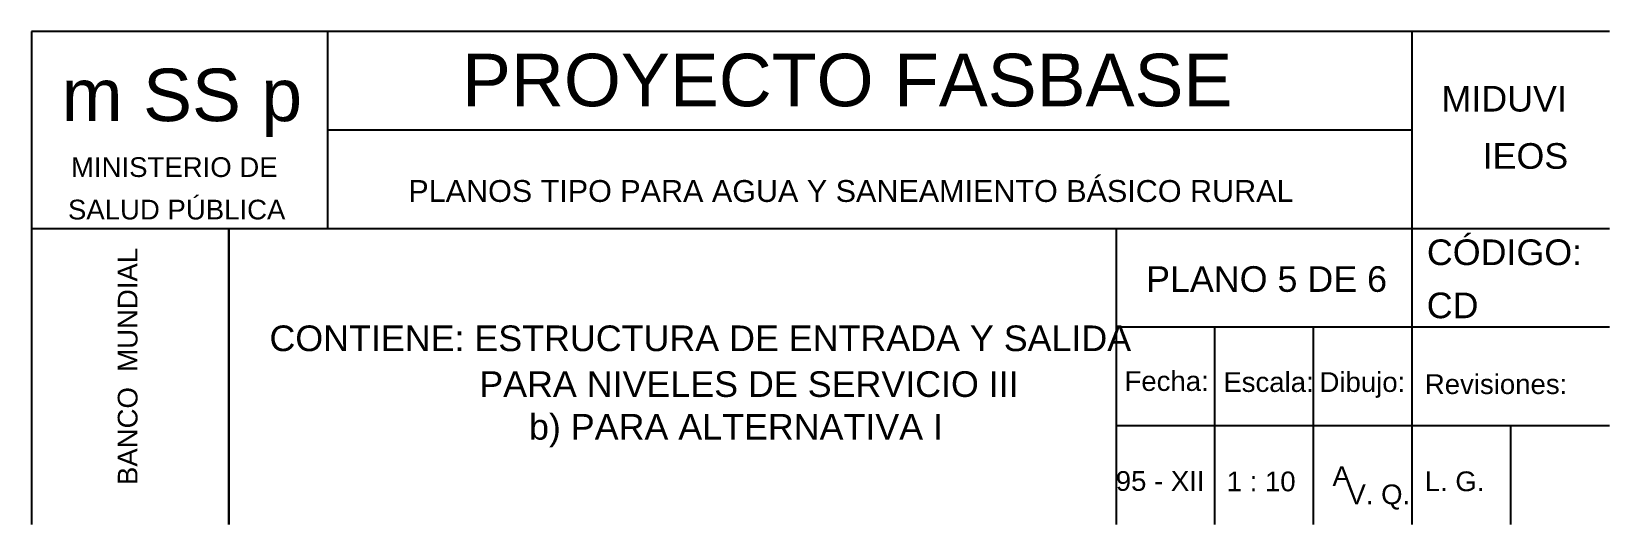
# Model space of a CAD drawing. Header units: metres. Extents: x 2029 to 4131, y 3282 to 4383.
# Drawn here: x 2524.6 to 2532.6, y 4355.27 to 4357.77 of the extents above; entities that cross this region are included whole.
import ezdxf
from ezdxf.enums import TextEntityAlignment as Align

# ---------------------------------------------------------------- set-up
doc = ezdxf.new("R2010")
doc.units = ezdxf.units.M
doc.layers.add('Dibujo', color=7, linetype='Continuous')
doc.styles.add('Annotative', font='arial.ttf')
doc.styles.get("Standard").update_dxf_attribs({"font": 'arial.ttf'})

msp = doc.modelspace()

# ---------------------------------------------------------------- linework, layer by layer
at = {"layer": 'Dibujo', "color": 0, "linetype": 'ByBlock'}
for p, q in [((2524.596650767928, 4357.765397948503), (2524.596650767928, 4355.265395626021)), ((2532.596651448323, 4357.765397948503), (2524.596651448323, 4357.765397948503)), ((2526.096651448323, 4357.765397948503), (2526.096651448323, 4356.765396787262)), ((2531.596662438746, 4355.265397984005), (2531.596662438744, 4357.765397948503)), ((2531.596662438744, 4357.265397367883), (2526.096651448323, 4357.265397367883)), ((2532.596651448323, 4356.765396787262), (2524.596651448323, 4356.765396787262)), ((2525.596650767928, 4356.765396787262), (2525.596650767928, 4355.265395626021)), ((2525.596656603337, 4355.265397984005), (2525.596656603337, 4356.765399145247)), ((2530.096679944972, 4355.265397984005), (2530.096679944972, 4356.765399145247)), ((2532.596651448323, 4356.265396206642), (2530.096679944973, 4356.265396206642)), ((2530.596674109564, 4355.265397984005), (2530.596674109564, 4356.265396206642)), ((2531.096668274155, 4355.265400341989), (2531.096668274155, 4356.265396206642)), ((2532.596650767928, 4355.765395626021), (2530.096679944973, 4355.765395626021)), ((2532.096656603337, 4355.265397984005), (2532.096656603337, 4355.765395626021))]:
    msp.add_line(p, q, dxfattribs=at)

# ---------------------------------------------------------------- texts
for s, height, p in [('PROYECTO FASBASE', 0.2662431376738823, (2526.778923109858, 4357.386394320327)), ('m SS p', 0.2662431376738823, (2524.748932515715, 4357.311021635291)), ('PLANOS TIPO PARA AGUA Y SANEAMIENTO BÁSICO RURAL', 0.1107584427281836, (2526.507034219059, 4356.901319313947))]:
    msp.add_text(s, height=height, dxfattribs=at).set_placement(p)
at = {"layer": 'Dibujo', "color": 0, "linetype": 'ByBlock', "style": 'Annotative'}
for s, p in [('MIDUVI', (2531.745130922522, 4357.359682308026)), ('IEOS', (2531.953606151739, 4357.069340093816)), ('CÓDIGO:', (2531.67112682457, 4356.581033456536)), ('PLANO 5 DE 6', (2530.247598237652, 4356.445226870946)), ('CD', (2531.670315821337, 4356.311431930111)), ('CONTIENE: ESTRUCTURA DE ENTRADA Y SALIDA', (2525.802797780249, 4356.1445710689))]:
    msp.add_text(s, height=0.13, dxfattribs=at).set_placement(p)
at = {"layer": 'Dibujo', "color": 0, "linetype": 'ByBlock'}
for s, p in [('MINISTERIO DE', (2525.320413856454, 4357.027791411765)), ('SALUD PÚBLICA', (2525.33237575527, 4356.812419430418)), ('Fecha:', (2530.351388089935, 4355.942720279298)), ('Escala:', (2530.868104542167, 4355.937596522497)), ('Dibujo:', (2531.344122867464, 4355.937596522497)), ('Revisiones:', (2532.021845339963, 4355.926940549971)), ('95 - XII', (2530.31875791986, 4355.435852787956)), ('1 : 10', (2530.830850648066, 4355.43356421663)), ('A', (2531.239161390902, 4355.460864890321)), ('L. G. ', (2531.830838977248, 4355.434267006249)), ('V. Q.', (2531.427256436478, 4355.368060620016))]:
    msp.add_text(s, height=0.1, dxfattribs=at).set_placement(p, align=Align.CENTER)
msp.add_text('BANCO  MUNDIAL', height=0.1, rotation=90, dxfattribs=at).set_placement((2525.133733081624, 4356.066735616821), align=Align.CENTER)
at = {"layer": 'Dibujo', "color": 0, "linetype": 'ByBlock', "insert": (2526.816214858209, 4356.042313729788), "char_height": 0.13, "width": 2.824724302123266, "attachment_point": 1}
msp.add_mtext(' PARA NIVELES DE SERVICIO III       b) PARA ALTERNATIVA I', dxfattribs=at)

doc.saveas('drawing.dxf')
